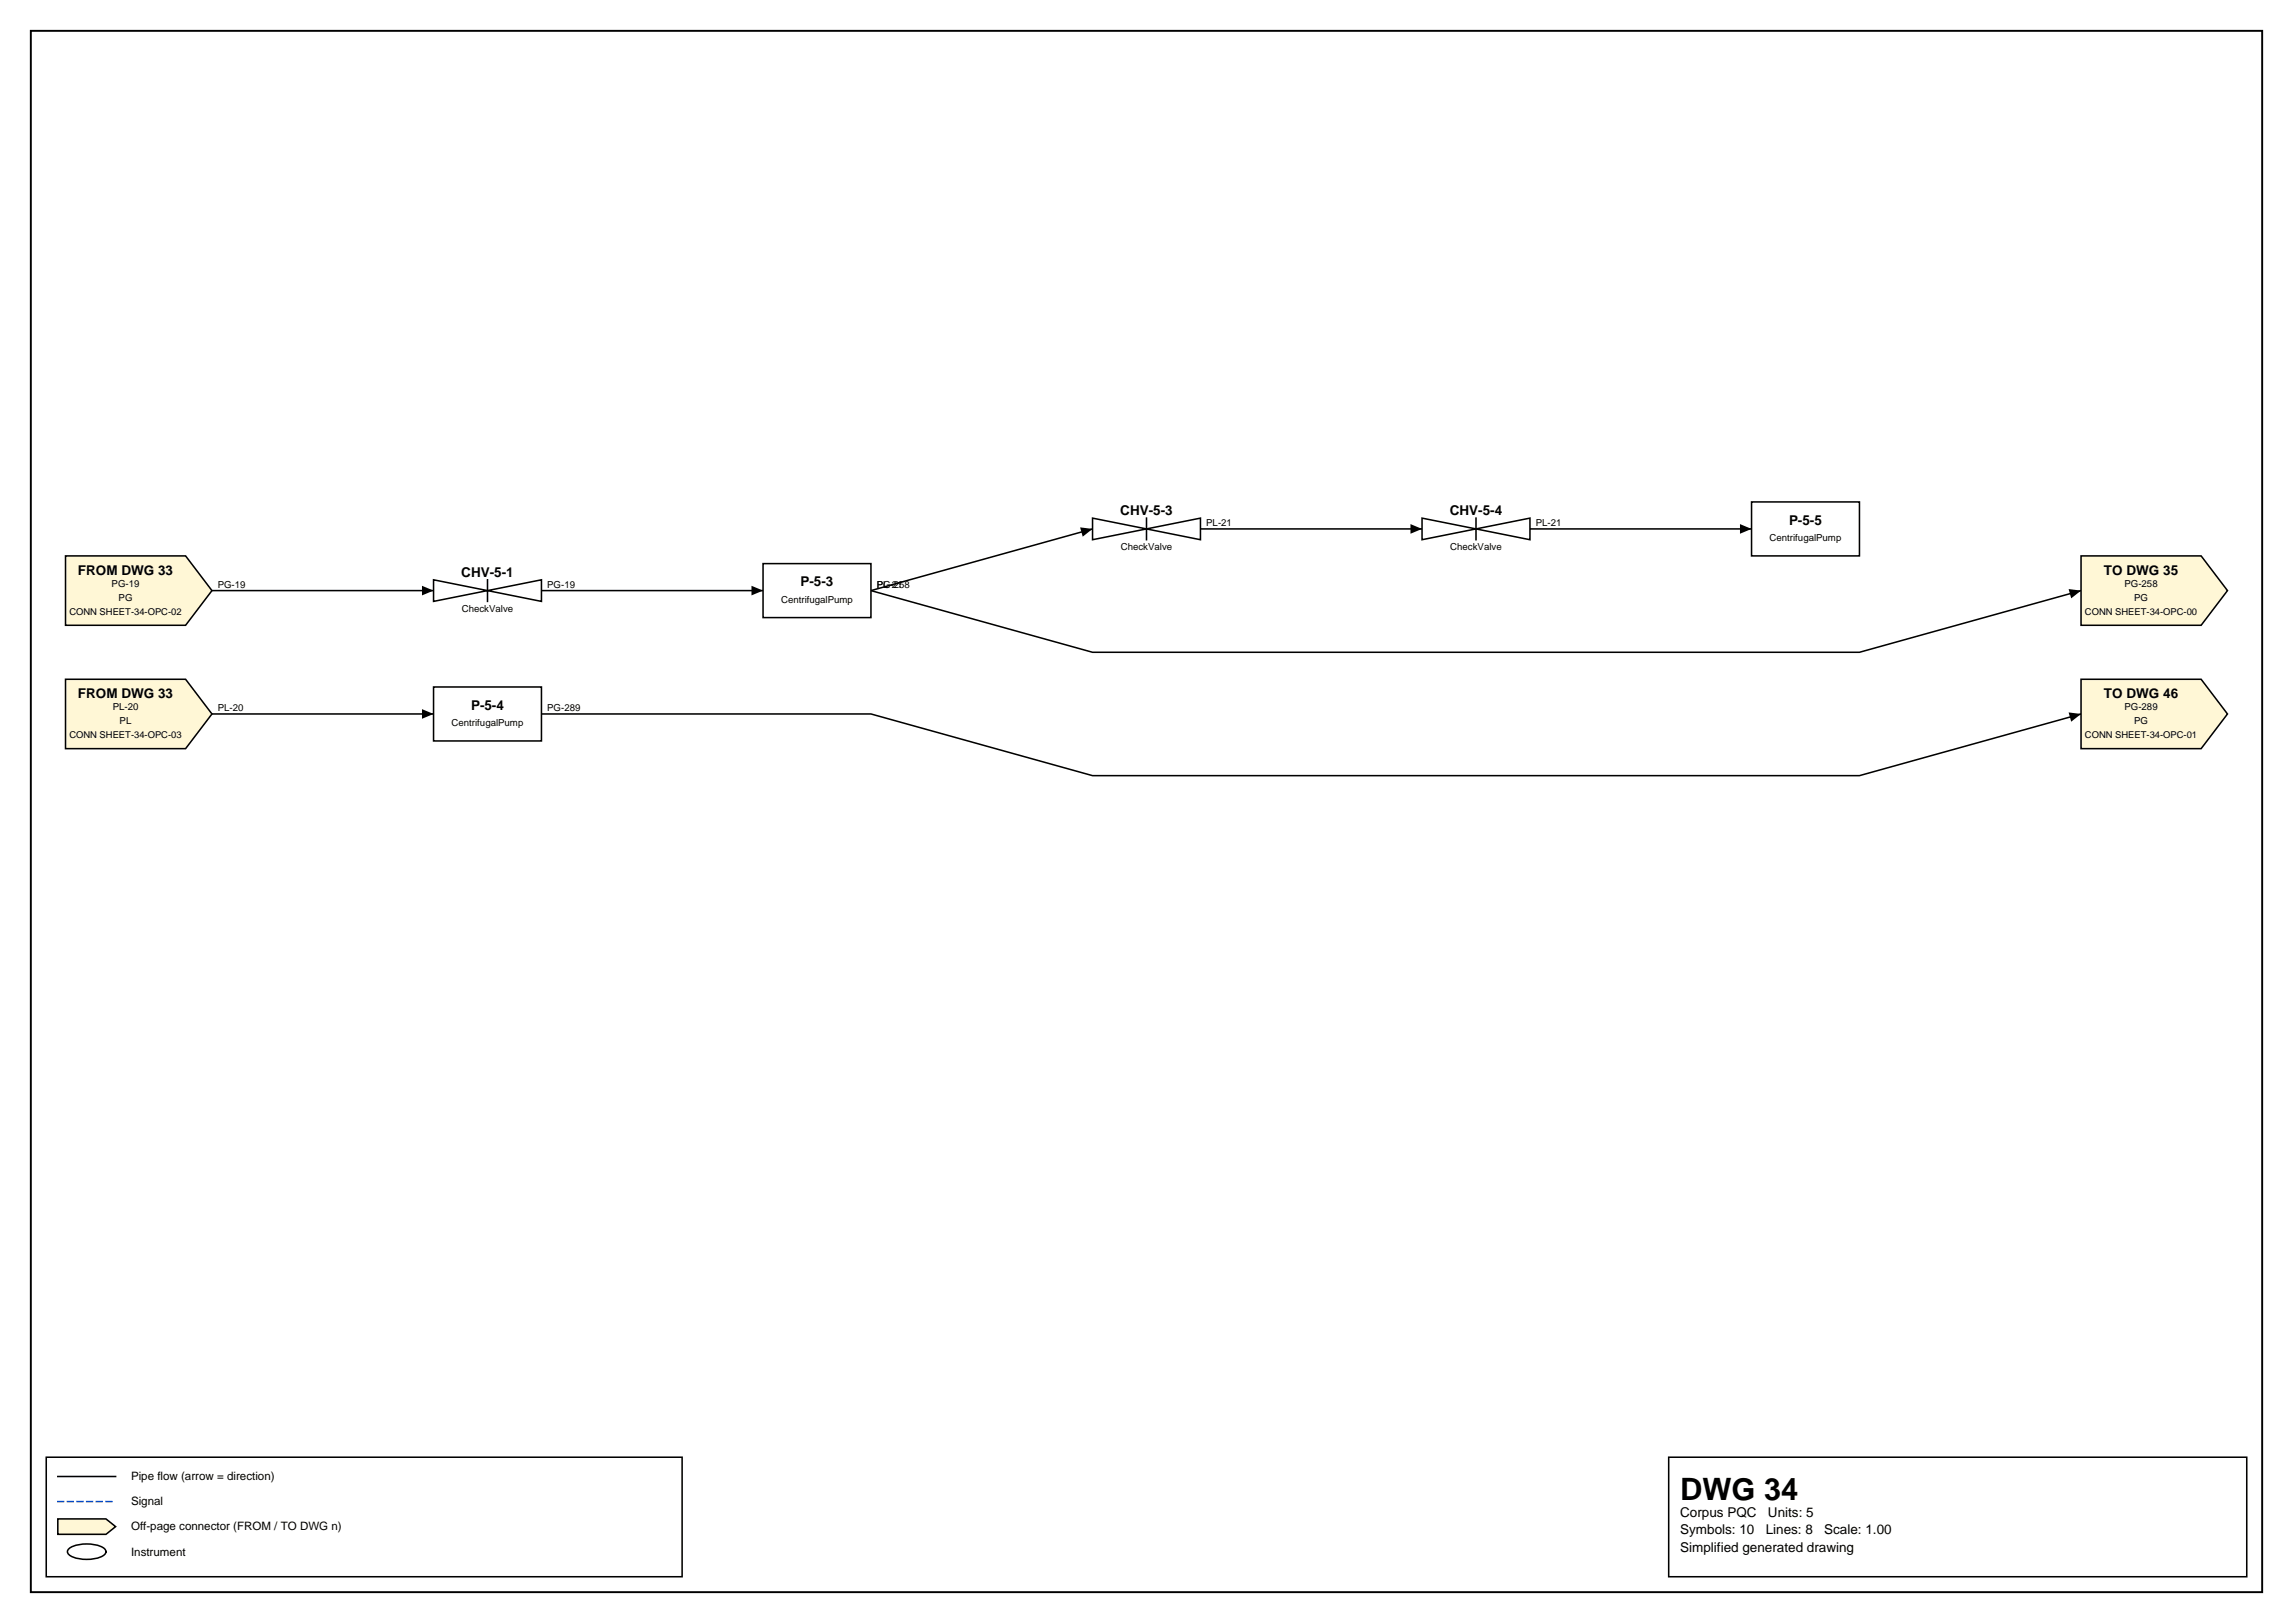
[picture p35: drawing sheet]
<svg xmlns="http://www.w3.org/2000/svg" width="420mm" height="297mm" viewBox="0 0 420 297" stroke-linecap="round" stroke-linejoin="round" font-family="sans-serif">
<defs><g id="words">
<text font-size="5.6" x="307.6" y="274.5">DWG 34</text>
<g font-size="2.5">
<text x="205.1" y="94.3">CHV-5-3</text>
<text x="265.4" y="94.3">CHV-5-4</text>
<text x="327.5" y="96">P-5-5</text>
<text x="14.3" y="105.1">FROM DWG 33</text>
<text x="84.5" y="105.6">CHV-5-1</text>
<text x="146.6" y="107.3">P-5-3</text>
<text x="385.2" y="105.1">TO DWG 35</text>
<text x="14.3" y="127.7">FROM DWG 33</text>
<text x="86.2" y="129.9">P-5-4</text>
<text x="385.2" y="127.7">TO DWG 46</text>
<text x="307.6" y="277.6">Corpus PQC</text>
<text x="307.6" y="280.8">Symbols: 10</text>
<text x="323.3" y="280.8">Lines: 8</text>
<text x="323.7" y="277.6">Units: 5</text>
<text x="334" y="280.8">Scale: 1.00</text>
<text x="307.6" y="284">Simplified generated drawing</text>
</g>
<g font-size="2.1">
<text x="24" y="270.9">Pipe flow (arrow = direction)</text>
<text x="24" y="275.5">Signal</text>
<text x="24" y="280.1">Off-page connector (FROM / TO DWG n)</text>
<text x="24" y="284.7">Instrument</text>
</g>
<g font-size="1.8">
<text x="205.2" y="100.6">CheckValve</text>
<text x="220.8" y="96.3">PL-21</text>
<text x="265.5" y="100.6">CheckValve</text>
<text x="281.2" y="96.3">PL-21</text>
<text x="324" y="99.1">CentrifugalPump</text>
<text x="20.4" y="107.4">PG-19</text>
<text x="39.9" y="107.6">PG-19</text>
<text x="100.2" y="107.6">PG-19</text>
<text x="160.5" y="107.6">PL-21</text>
<text x="161.7" y="107.6">G-258</text>
<text x="389" y="107.4">PG-258</text>
<text x="21.7" y="110">PG</text>
<text x="84.5" y="111.9">CheckValve</text>
<text x="143" y="110.4">CentrifugalPump</text>
<text x="390.7" y="110">PG</text>
<text x="20.6" y="130">PL-20</text>
<text x="39.9" y="130.1">PL-20</text>
<text x="100.2" y="130.1">PG-289</text>
<text x="389" y="130">PG-289</text>
<text x="21.9" y="132.6">PL</text>
<text x="82.7" y="132.9">CentrifugalPump</text>
<text x="390.7" y="132.6">PG</text>
</g>
<g font-size="1.7">
<text x="12.7" y="112.5">CONN SHEET-34-OPC-02</text>
<text x="381.7" y="112.5">CONN SHEET-34-OPC-00</text>
<text x="12.7" y="135.1">CONN SHEET-34-OPC-03</text>
<text x="381.7" y="135.1">CONN SHEET-34-OPC-01</text>
</g>
</g></defs>
<path d="M5.6 5.6h408.6v285.8h-408.6z" fill="none" stroke="#000" stroke-width=".35"/>
<path d="M8.5 266.7h116.4v21.9h-116.4zM10.6 270.2h10.6M305.5 266.7h105.8v21.9h-105.8z" fill="none" stroke="#000" stroke-width=".28"/>
<path d="M10.6 274.8h10.6" fill="none" stroke="#0046c8" stroke-width=".28" stroke-dasharray="1.1 .7"/>
<path d="M10.6 278h8.8l1.8 1.4-1.8 1.4h-8.8z" fill="#fff7d6" stroke="#000" stroke-width=".28"/>
<path d="M200 96.8l-40.5 11.3 40.5 11.3h140.4l40.6-11.3M219.8 96.8h40.5M280.1 96.8h40.6M38.8 108.1h40.6M99.1 108.1h40.6M38.8 130.7h40.6M99.1 130.7h60.4l40.5 11.3h140.4l40.6-11.3M12.7 283.4a6.7 6.7 0 0 1 6.3 0 .72 .72 0 0 1 0 1.2 6.7 6.7 0 0 1-6.3 0 .72 .72 0 0 1 0-1.2z" fill="none" stroke="#000" stroke-width=".28"/>
<path d="M197.7 96.5l2.3 .3-1.8 1.4zM258.2 95.9l2.1 .9-2.1 .9zM318.6 95.9l2.1 .9-2.1 .9zM77.3 107.2l2.1 .9-2.1 .9zM137.6 107.2l2.1 .9-2.1 .9zM378.7 107.8l2.3 .3-1.8 1.4zM77.3 129.8l2.1 .9-2.1 .9zM378.7 130.4l2.3 .3-1.8 1.4z" fill="#000"/>
<g fill="#fff" stroke="#000" stroke-width=".28">
<path d="M79.4 125.7h19.7v9.9h-19.7z"/>
<path d="M320.7 91.9h19.7v9.8h-19.7z"/>
<path d="M139.7 103.2h19.8v9.8h-19.8z"/>
</g>
<path d="M12 101.7h22l4.8 6.4-4.8 6.3h-22z" fill="#fff7d6" stroke="#000" stroke-width=".28"/>
<path d="M79.4 103.2h19.7v9.8h-19.7z" fill="#fff"/>
<path d="M79.4 106.1l19.7 4v-4l-19.7 4z" fill="#fff" stroke="#000" stroke-width=".28"/>
<path d="M89.3 106.1v4" fill="none" stroke="#000" stroke-width=".28"/>
<path d="M260.3 91.9h19.8v9.8h-19.8z" fill="#fff"/>
<path d="M260.3 94.8l19.8 4v-4l-19.8 4z" fill="#fff" stroke="#000" stroke-width=".28"/>
<path d="M270.2 94.8v4" fill="none" stroke="#000" stroke-width=".28"/>
<path d="M200 91.9h19.8v9.8h-19.8z" fill="#fff"/>
<path d="M200 94.8l19.8 4v-4l-19.8 4z" fill="#fff" stroke="#000" stroke-width=".28"/>
<path d="M209.9 94.8v4" fill="none" stroke="#000" stroke-width=".28"/>
<g fill="#fff7d6" stroke="#000" stroke-width=".28">
<path d="M381 101.7h22l4.8 6.4-4.8 6.3h-22z"/>
<path d="M381 124.3h22l4.8 6.4-4.8 6.3h-22z"/>
<path d="M12 124.3h22l4.8 6.4-4.8 6.3h-22z"/>
</g>
<use href="#words"/>
</svg>
